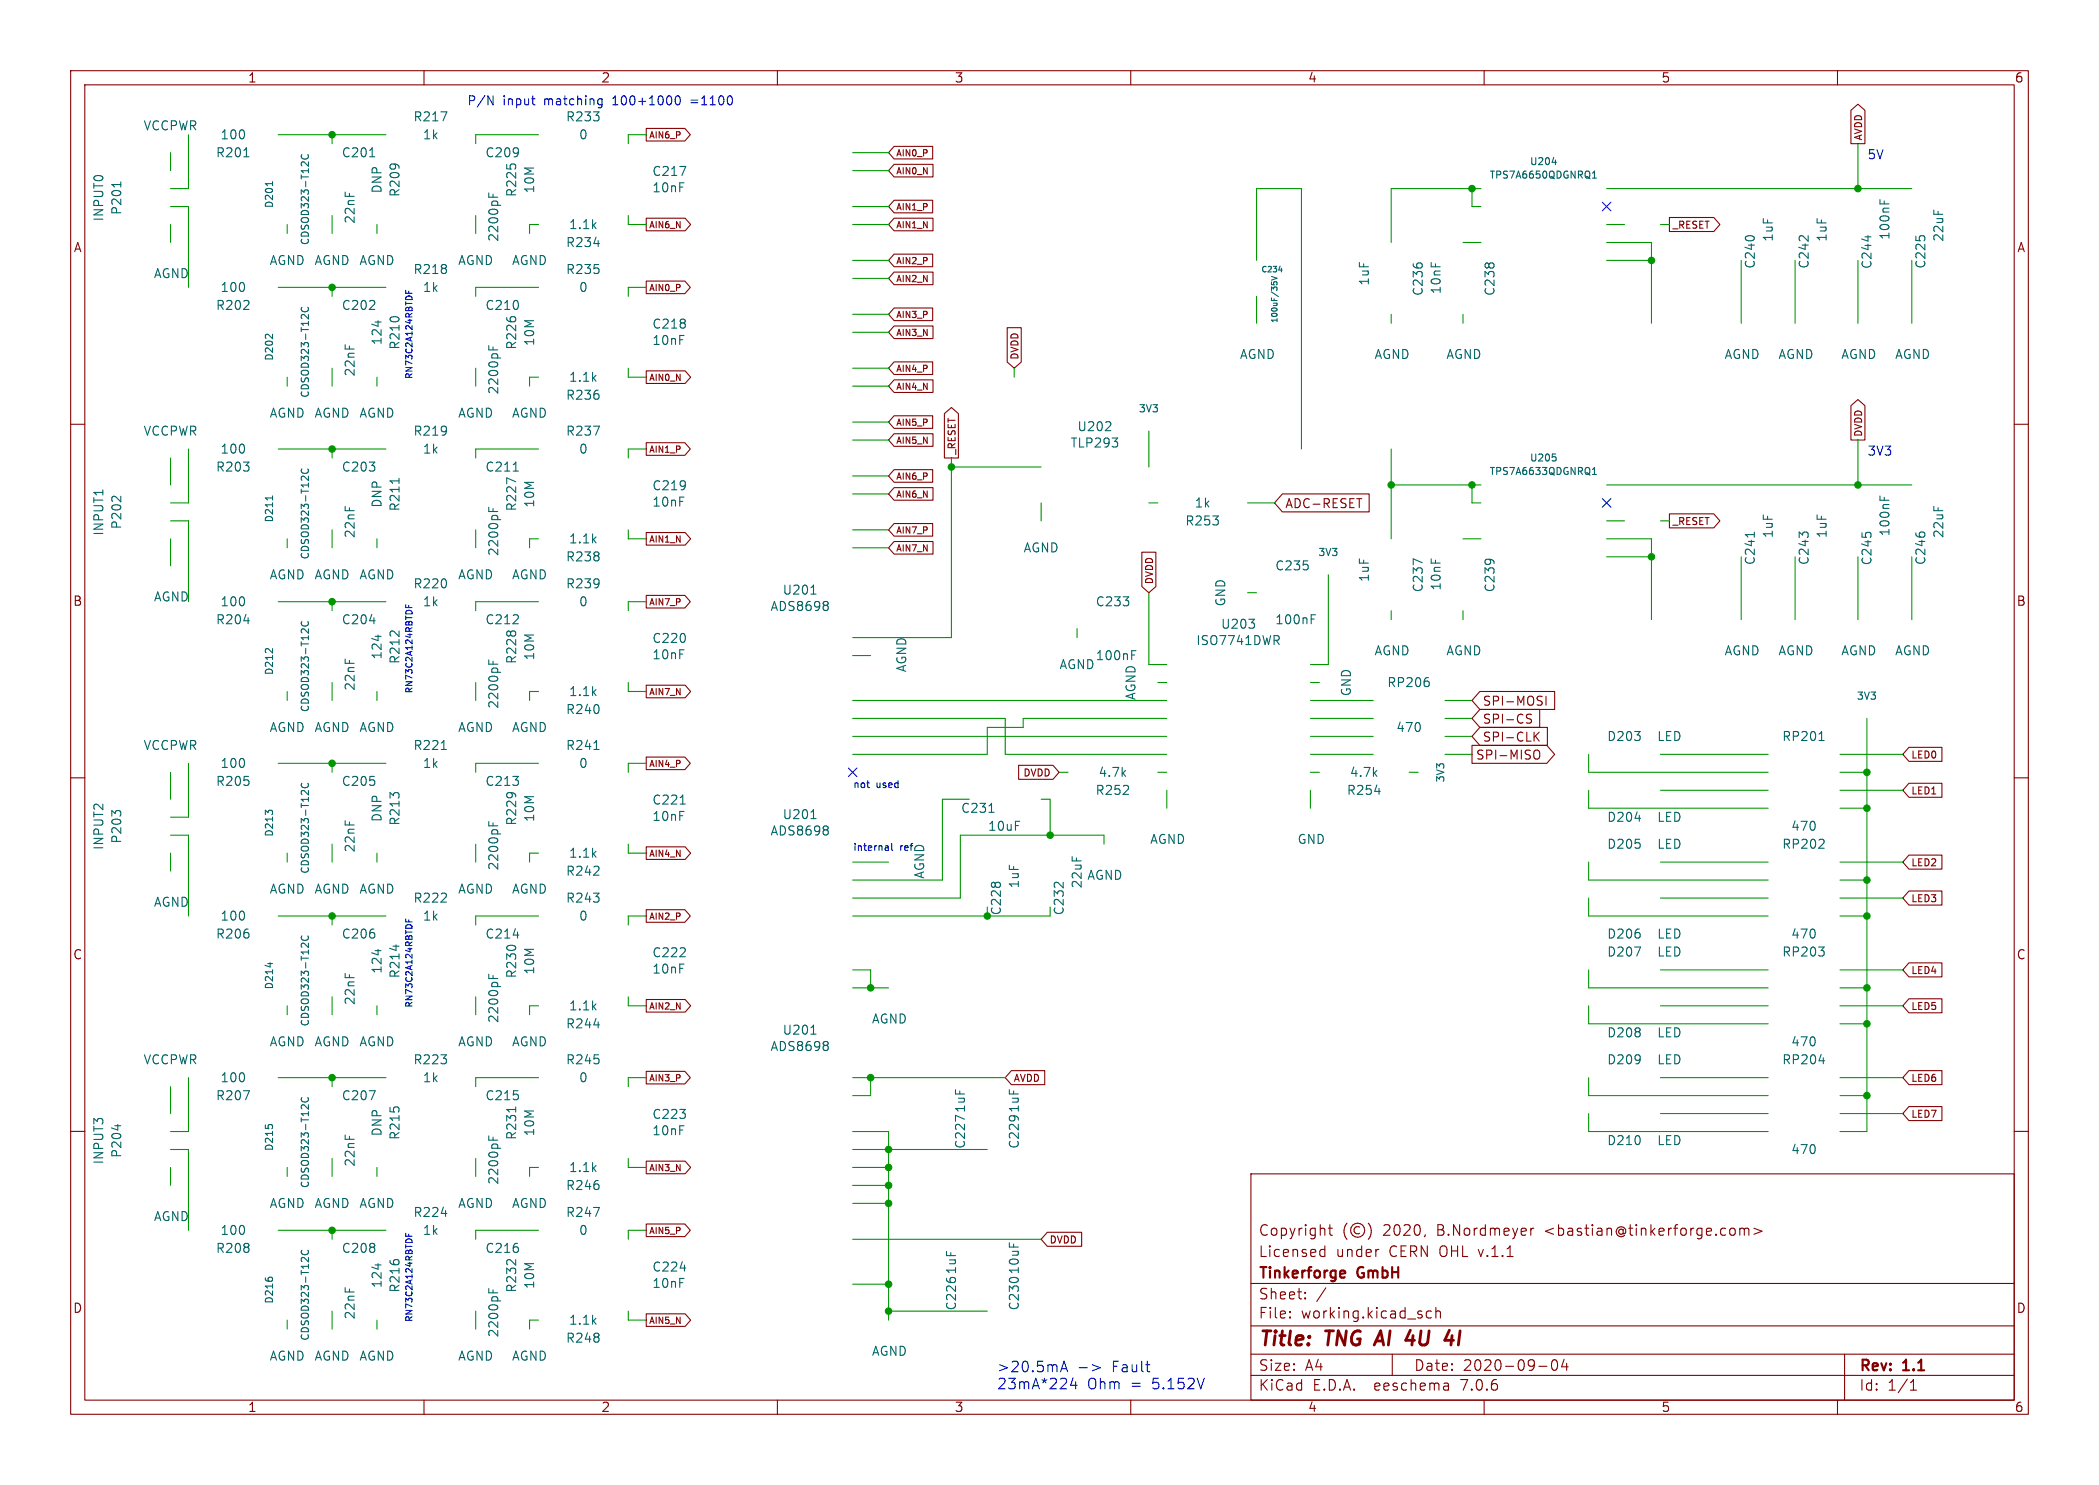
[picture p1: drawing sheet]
<svg xmlns="http://www.w3.org/2000/svg" width="297mm" height="210mm" viewBox="0 0 297 210" stroke-linecap="round" stroke-linejoin="round" font-family="sans-serif">
<defs><g id="words">
<g font-size="2.8" fill="#840000">
<text x="178" y="190.9">Title:</text>
<text x="187.7" y="190.9">TNG</text>
<text x="195.6" y="190.9">AI</text>
<text x="200.6" y="190.9">4U</text>
</g>
<g font-size="2.1" fill="#840000">
<text x="178" y="178">Licensed</text>
<text x="178" y="175">Copyright</text>
<text x="189" y="178">under</text>
<text x="195.7" y="175">2020,</text>
<text x="196.6" y="178">CERN OHL v.1.1</text>
<text x="203.5" y="175">B.Nordmeyer</text>
<text x="218.8" y="175">&lt;bastian@tinkerforge.com&gt;</text>
<text x="178" y="184">Sheet:</text>
<text x="178" y="181.2">Tinkerforge</text>
<text x="192.2" y="181.2">GmbH</text>
<text x="178" y="186.7">File:</text>
<text x="184.1" y="186.7">working.kicad_sch</text>
<text x="178" y="196.9">KiCad</text>
<text x="178" y="194.1">Size:</text>
<text x="184.7" y="194.1">A4</text>
<text x="185.7" y="196.9">E.D.A.</text>
<text x="194.6" y="196.9">eeschema</text>
<text x="200" y="194.1">Date:</text>
<text x="207" y="196.9">7.0.6</text>
<text x="207" y="194.1">2020-09-04</text>
<text x="263" y="194.3">Rev:</text>
<text x="263" y="196.9">Id:</text>
<text x="267.1" y="196.9">1/1</text>
<text x="269.4" y="194.3">1.1</text>
</g>
<g font-size="2.1" fill="#0000c2">
<text x="141" y="194.2">&gt;20.5mA</text>
<text x="141" y="196.6">23mA*224</text>
<text x="153.8" y="196.6">Ohm</text>
<text x="157.4" y="194.2">Fault</text>
<text x="160.1" y="196.6">=</text>
<text x="163.2" y="196.6">5.152V</text>
</g>
<g font-size="1.8" fill="#840000">
<text x="35" y="11.9">1</text>
<text x="85" y="11.9">2</text>
<text x="135" y="11.9">3</text>
<text x="185" y="11.9">4</text>
<text x="235" y="11.9">5</text>
<text x="285" y="11.9">6</text>
<text x="10.3" y="35.9">A</text>
<text x="285.3" y="35.9">A</text>
<text x="181.8" y="72.1">ADC-RESET</text>
<text x="10.3" y="85.9">B</text>
<text x="285.3" y="85.9">B</text>
<text x="209.7" y="100">SPI-MOSI</text>
<text x="208.8" y="107.6">SPI-MISO</text>
<text x="209.7" y="105.1">SPI-CLK</text>
<text x="209.7" y="102.6">SPI-CS</text>
<text x="10.3" y="135.9">C</text>
<text x="285.3" y="135.9">C</text>
<text x="10.3" y="185.9">D</text>
<text x="285.3" y="185.9">D</text>
<text x="35" y="199.9">1</text>
<text x="85" y="199.9">2</text>
<text x="135" y="199.9">3</text>
<text x="185" y="199.9">4</text>
<text x="235" y="199.9">5</text>
<text x="285" y="199.9">6</text>
</g>
<g font-size="1.8" fill="#006464">
<text x="58.4" y="17.4">R217</text>
<text x="80" y="17.4">R233</text>
<text x="20.2" y="18.6">VCCPWR</text>
<text x="30.5" y="22.5">R201</text>
<text x="31.1" y="19.9">100</text>
<text x="48.3" y="22.5">C201</text>
<text x="59.7" y="19.9">1k</text>
<text x="68.6" y="22.5">C209</text>
<text x="81.8" y="19.9">0</text>
<text x="54.2" y="27.4" transform="rotate(-90 54.2 27.4)">DNP</text>
<text x="56.7" y="28" transform="rotate(-90 56.7 28)">R209</text>
<text x="73.3" y="28" transform="rotate(-90 73.3 28)">R225</text>
<text x="75.8" y="27.4" transform="rotate(-90 75.8 27.4)">10M</text>
<text x="92.2" y="25.1">C217</text>
<text x="92.2" y="27.4">10nF</text>
<text x="14.8" y="31.4" transform="rotate(-90 14.8 31.4)">INPUT0</text>
<text x="17.4" y="30.5" transform="rotate(-90 17.4 30.5)">P201</text>
<text x="50.4" y="31.7" transform="rotate(-90 50.4 31.7)">22nF</text>
<text x="70.7" y="34.3" transform="rotate(-90 70.7 34.3)">2200pF</text>
<text x="80" y="35.2">R234</text>
<text x="80.4" y="32.6">1.1k</text>
<text x="251.1" y="34.3" transform="rotate(-90 251.1 34.3)">1uF</text>
<text x="258.7" y="34.3" transform="rotate(-90 258.7 34.3)">1uF</text>
<text x="267.6" y="34" transform="rotate(-90 267.6 34)">100nF</text>
<text x="275.2" y="34.3" transform="rotate(-90 275.2 34.3)">22uF</text>
<text x="21.7" y="39.5">AGND</text>
<text x="31.1" y="41.5">100</text>
<text x="38.1" y="37.7">AGND</text>
<text x="44.4" y="37.7">AGND</text>
<text x="50.8" y="37.7">AGND</text>
<text x="58.4" y="39">R218</text>
<text x="59.7" y="41.5">1k</text>
<text x="64.7" y="37.7">AGND</text>
<text x="72.3" y="37.7">AGND</text>
<text x="80" y="39">R235</text>
<text x="81.8" y="41.5">0</text>
<text x="193.9" y="40.5" transform="rotate(-90 193.9 40.5)">1uF</text>
<text x="201.5" y="41.9" transform="rotate(-90 201.5 41.9)">C236</text>
<text x="204.1" y="41.7" transform="rotate(-90 204.1 41.7)">10nF</text>
<text x="211.7" y="41.9" transform="rotate(-90 211.7 41.9)">C238</text>
<text x="248.5" y="38.1" transform="rotate(-90 248.5 38.1)">C240</text>
<text x="256.1" y="38.1" transform="rotate(-90 256.1 38.1)">C242</text>
<text x="265" y="38.1" transform="rotate(-90 265 38.1)">C244</text>
<text x="272.6" y="38.1" transform="rotate(-90 272.6 38.1)">C225</text>
<text x="30.5" y="44">R202</text>
<text x="48.3" y="44">C202</text>
<text x="68.6" y="44">C210</text>
<text x="92.2" y="46.7">C218</text>
<text x="50.4" y="53.3" transform="rotate(-90 50.4 53.3)">22nF</text>
<text x="54.2" y="48.9" transform="rotate(-90 54.2 48.9)">124</text>
<text x="56.7" y="49.5" transform="rotate(-90 56.7 49.5)">R210</text>
<text x="73.3" y="49.5" transform="rotate(-90 73.3 49.5)">R226</text>
<text x="75.8" y="49" transform="rotate(-90 75.8 49)">10M</text>
<text x="92.2" y="49">10nF</text>
<text x="175.3" y="51">AGND</text>
<text x="194.4" y="51">AGND</text>
<text x="204.6" y="51">AGND</text>
<text x="243.9" y="51">AGND</text>
<text x="251.5" y="51">AGND</text>
<text x="260.4" y="51">AGND</text>
<text x="268.1" y="51">AGND</text>
<text x="38.1" y="59.3">AGND</text>
<text x="44.4" y="59.3">AGND</text>
<text x="50.8" y="59.3">AGND</text>
<text x="64.7" y="59.3">AGND</text>
<text x="70.7" y="55.9" transform="rotate(-90 70.7 55.9)">2200pF</text>
<text x="72.3" y="59.3">AGND</text>
<text x="80" y="56.7">R236</text>
<text x="80.4" y="54.2">1.1k</text>
<text x="20.2" y="61.8">VCCPWR</text>
<text x="31.1" y="64.4">100</text>
<text x="58.4" y="61.8">R219</text>
<text x="59.7" y="64.4">1k</text>
<text x="80" y="61.8">R237</text>
<text x="81.8" y="64.4">0</text>
<text x="151.4" y="63.5">TLP293</text>
<text x="152.4" y="61.2">U202</text>
<text x="30.5" y="66.9">R203</text>
<text x="48.3" y="66.9">C203</text>
<text x="54.2" y="71.9" transform="rotate(-90 54.2 71.9)">DNP</text>
<text x="68.6" y="66.9">C211</text>
<text x="75.8" y="71.9" transform="rotate(-90 75.8 71.9)">10M</text>
<text x="92.2" y="69.5">C219</text>
<text x="92.2" y="71.9">10nF</text>
<text x="169" y="72">1k</text>
<text x="14.8" y="75.8" transform="rotate(-90 14.8 75.8)">INPUT1</text>
<text x="17.4" y="74.9" transform="rotate(-90 17.4 74.9)">P202</text>
<text x="50.4" y="76.2" transform="rotate(-90 50.4 76.2)">22nF</text>
<text x="56.7" y="72.4" transform="rotate(-90 56.7 72.4)">R211</text>
<text x="73.3" y="72.4" transform="rotate(-90 73.3 72.4)">R227</text>
<text x="80.4" y="77.1">1.1k</text>
<text x="167.6" y="74.5">R253</text>
<text x="251.1" y="76.2" transform="rotate(-90 251.1 76.2)">1uF</text>
<text x="258.7" y="76.2" transform="rotate(-90 258.7 76.2)">1uF</text>
<text x="267.6" y="75.9" transform="rotate(-90 267.6 75.9)">100nF</text>
<text x="275.2" y="76.2" transform="rotate(-90 275.2 76.2)">22uF</text>
<text x="38.1" y="82.1">AGND</text>
<text x="44.4" y="82.1">AGND</text>
<text x="50.8" y="82.1">AGND</text>
<text x="58.4" y="83.4">R220</text>
<text x="64.7" y="82.1">AGND</text>
<text x="70.7" y="78.7" transform="rotate(-90 70.7 78.7)">2200pF</text>
<text x="72.3" y="82.1">AGND</text>
<text x="80" y="79.6">R238</text>
<text x="80" y="83.4">R239</text>
<text x="144.7" y="78.3">AGND</text>
<text x="180.3" y="80.9">C235</text>
<text x="193.9" y="82.4" transform="rotate(-90 193.9 82.4)">1uF</text>
<text x="201.5" y="83.9" transform="rotate(-90 201.5 83.9)">C237</text>
<text x="204.1" y="83.6" transform="rotate(-90 204.1 83.6)">10nF</text>
<text x="211.7" y="83.9" transform="rotate(-90 211.7 83.9)">C239</text>
<text x="248.5" y="80" transform="rotate(-90 248.5 80)">C241</text>
<text x="256.1" y="80" transform="rotate(-90 256.1 80)">C243</text>
<text x="265" y="80" transform="rotate(-90 265 80)">C245</text>
<text x="272.6" y="80" transform="rotate(-90 272.6 80)">C246</text>
<text x="21.7" y="85.3">AGND</text>
<text x="30.5" y="88.5">R204</text>
<text x="31.1" y="86">100</text>
<text x="48.3" y="88.5">C204</text>
<text x="59.7" y="86">1k</text>
<text x="68.6" y="88.5">C212</text>
<text x="81.8" y="86">0</text>
<text x="108.9" y="86.6">ADS8698</text>
<text x="110.7" y="84.3">U201</text>
<text x="154.9" y="86">C233</text>
<text x="172.7" y="89.1">U203</text>
<text x="173.6" y="85.9" transform="rotate(-90 173.6 85.9)">GND</text>
<text x="180.3" y="88.5">100nF</text>
<text x="54.2" y="93.4" transform="rotate(-90 54.2 93.4)">124</text>
<text x="56.7" y="94" transform="rotate(-90 56.7 94)">R212</text>
<text x="73.3" y="94" transform="rotate(-90 73.3 94)">R228</text>
<text x="75.8" y="93.5" transform="rotate(-90 75.8 93.5)">10M</text>
<text x="92.2" y="91.1">C220</text>
<text x="92.2" y="93.4">10nF</text>
<text x="128.4" y="95.2" transform="rotate(-90 128.4 95.2)">AGND</text>
<text x="149.8" y="94.8">AGND</text>
<text x="154.9" y="93.6">100nF</text>
<text x="169.2" y="91.4">ISO7741DWR</text>
<text x="194.4" y="92.9">AGND</text>
<text x="204.6" y="92.9">AGND</text>
<text x="243.9" y="92.9">AGND</text>
<text x="251.5" y="92.9">AGND</text>
<text x="260.4" y="92.9">AGND</text>
<text x="268.1" y="92.9">AGND</text>
<text x="50.4" y="97.8" transform="rotate(-90 50.4 97.8)">22nF</text>
<text x="70.7" y="100.3" transform="rotate(-90 70.7 100.3)">2200pF</text>
<text x="80" y="101.2">R240</text>
<text x="80.4" y="98.7">1.1k</text>
<text x="160.9" y="99.1" transform="rotate(-90 160.9 99.1)">AGND</text>
<text x="191.4" y="98.6" transform="rotate(-90 191.4 98.6)">GND</text>
<text x="196.2" y="97.4">RP206</text>
<text x="20.2" y="106.3">VCCPWR</text>
<text x="38.1" y="103.7">AGND</text>
<text x="44.4" y="103.7">AGND</text>
<text x="50.8" y="103.7">AGND</text>
<text x="58.4" y="106.3">R221</text>
<text x="64.7" y="103.7">AGND</text>
<text x="72.3" y="103.7">AGND</text>
<text x="80" y="106.3">R241</text>
<text x="197.5" y="103.7">470</text>
<text x="227.3" y="105">D203</text>
<text x="234.4" y="105">LED</text>
<text x="252.1" y="105">RP201</text>
<text x="30.5" y="111.4">R205</text>
<text x="31.1" y="108.8">100</text>
<text x="48.3" y="111.4">C205</text>
<text x="59.7" y="108.8">1k</text>
<text x="68.6" y="111.4">C213</text>
<text x="81.8" y="108.8">0</text>
<text x="92.2" y="114">C221</text>
<text x="154.9" y="112.6">R252</text>
<text x="155.4" y="110.1">4.7k</text>
<text x="190.5" y="112.6">R254</text>
<text x="190.9" y="110.1">4.7k</text>
<text x="17.4" y="119.4" transform="rotate(-90 17.4 119.4)">P203</text>
<text x="54.2" y="116.3" transform="rotate(-90 54.2 116.3)">DNP</text>
<text x="56.7" y="116.9" transform="rotate(-90 56.7 116.9)">R213</text>
<text x="73.3" y="116.9" transform="rotate(-90 73.3 116.9)">R229</text>
<text x="75.8" y="116.3" transform="rotate(-90 75.8 116.3)">10M</text>
<text x="92.2" y="116.3">10nF</text>
<text x="108.9" y="118.4">ADS8698</text>
<text x="110.7" y="116.1">U201</text>
<text x="135.9" y="115.2">C231</text>
<text x="139.7" y="117.7">10uF</text>
<text x="162.6" y="119.6">AGND</text>
<text x="183.5" y="119.6">GND</text>
<text x="227.3" y="116.4">D204</text>
<text x="234.4" y="116.4">LED</text>
<text x="253.4" y="117.7">470</text>
<text x="14.8" y="120.3" transform="rotate(-90 14.8 120.3)">INPUT2</text>
<text x="50.4" y="120.6" transform="rotate(-90 50.4 120.6)">22nF</text>
<text x="70.7" y="123.2" transform="rotate(-90 70.7 123.2)">2200pF</text>
<text x="80" y="124.1">R242</text>
<text x="80.4" y="121.5">1.1k</text>
<text x="131" y="124.4" transform="rotate(-90 131 124.4)">AGND</text>
<text x="144.4" y="125.7" transform="rotate(-90 144.4 125.7)">1uF</text>
<text x="153.3" y="125.7" transform="rotate(-90 153.3 125.7)">22uF</text>
<text x="153.8" y="124.6">AGND</text>
<text x="227.3" y="120.2">D205</text>
<text x="234.4" y="120.2">LED</text>
<text x="252.1" y="120.2">RP202</text>
<text x="21.7" y="128.4">AGND</text>
<text x="31.1" y="130.4">100</text>
<text x="38.1" y="126.6">AGND</text>
<text x="44.4" y="126.6">AGND</text>
<text x="50.8" y="126.6">AGND</text>
<text x="58.4" y="127.9">R222</text>
<text x="59.7" y="130.4">1k</text>
<text x="64.7" y="126.6">AGND</text>
<text x="72.3" y="126.6">AGND</text>
<text x="80" y="127.9">R243</text>
<text x="81.8" y="130.4">0</text>
<text x="141.8" y="129.5" transform="rotate(-90 141.8 129.5)">C228</text>
<text x="150.7" y="129.5" transform="rotate(-90 150.7 129.5)">C232</text>
<text x="30.5" y="132.9">R206</text>
<text x="48.3" y="132.9">C206</text>
<text x="54.2" y="137.8" transform="rotate(-90 54.2 137.8)">124</text>
<text x="68.6" y="132.9">C214</text>
<text x="75.8" y="137.9" transform="rotate(-90 75.8 137.9)">10M</text>
<text x="92.2" y="135.6">C222</text>
<text x="92.2" y="137.9">10nF</text>
<text x="227.3" y="132.9">D206</text>
<text x="227.3" y="135.5">D207</text>
<text x="234.4" y="132.9">LED</text>
<text x="234.4" y="135.5">LED</text>
<text x="252.1" y="135.5">RP203</text>
<text x="253.4" y="132.9">470</text>
<text x="50.4" y="142.2" transform="rotate(-90 50.4 142.2)">22nF</text>
<text x="56.7" y="138.4" transform="rotate(-90 56.7 138.4)">R214</text>
<text x="73.3" y="138.4" transform="rotate(-90 73.3 138.4)">R230</text>
<text x="80.4" y="143.1">1.1k</text>
<text x="38.1" y="148.2">AGND</text>
<text x="44.4" y="148.2">AGND</text>
<text x="50.8" y="148.2">AGND</text>
<text x="64.7" y="148.2">AGND</text>
<text x="70.7" y="144.8" transform="rotate(-90 70.7 144.8)">2200pF</text>
<text x="72.3" y="148.2">AGND</text>
<text x="80" y="145.6">R244</text>
<text x="108.9" y="148.8">ADS8698</text>
<text x="110.7" y="146.5">U201</text>
<text x="123.3" y="145">AGND</text>
<text x="227.3" y="146.9">D208</text>
<text x="234.4" y="146.9">LED</text>
<text x="253.4" y="148.2">470</text>
<text x="20.2" y="150.7">VCCPWR</text>
<text x="30.5" y="155.8">R207</text>
<text x="31.1" y="153.3">100</text>
<text x="48.3" y="155.8">C207</text>
<text x="58.4" y="150.7">R223</text>
<text x="59.7" y="153.3">1k</text>
<text x="68.6" y="155.8">C215</text>
<text x="80" y="150.7">R245</text>
<text x="81.8" y="153.3">0</text>
<text x="227.3" y="150.7">D209</text>
<text x="234.4" y="150.7">LED</text>
<text x="252.1" y="150.7">RP204</text>
<text x="54.2" y="160.8" transform="rotate(-90 54.2 160.8)">DNP</text>
<text x="56.7" y="161.3" transform="rotate(-90 56.7 161.3)">R215</text>
<text x="73.3" y="161.3" transform="rotate(-90 73.3 161.3)">R231</text>
<text x="75.8" y="160.8" transform="rotate(-90 75.8 160.8)">10M</text>
<text x="92.2" y="158.4">C223</text>
<text x="92.2" y="160.8">10nF</text>
<text x="136.8" y="157.5" transform="rotate(-90 136.8 157.5)">1uF</text>
<text x="144.4" y="157.5" transform="rotate(-90 144.4 157.5)">1uF</text>
<text x="14.8" y="164.7" transform="rotate(-90 14.8 164.7)">INPUT3</text>
<text x="17.4" y="163.8" transform="rotate(-90 17.4 163.8)">P204</text>
<text x="50.4" y="165.1" transform="rotate(-90 50.4 165.1)">22nF</text>
<text x="70.7" y="167.6" transform="rotate(-90 70.7 167.6)">2200pF</text>
<text x="80.4" y="166">1.1k</text>
<text x="136.8" y="162.6" transform="rotate(-90 136.8 162.6)">C227</text>
<text x="144.4" y="162.6" transform="rotate(-90 144.4 162.6)">C229</text>
<text x="227.3" y="162.2">D210</text>
<text x="234.4" y="162.2">LED</text>
<text x="253.4" y="163.4">470</text>
<text x="21.7" y="172.9">AGND</text>
<text x="38.1" y="171">AGND</text>
<text x="44.4" y="171">AGND</text>
<text x="50.8" y="171">AGND</text>
<text x="58.4" y="172.3">R224</text>
<text x="64.7" y="171">AGND</text>
<text x="72.3" y="171">AGND</text>
<text x="80" y="172.3">R247</text>
<text x="80" y="168.5">R246</text>
<text x="30.5" y="177.4">R208</text>
<text x="31.1" y="174.9">100</text>
<text x="48.3" y="177.4">C208</text>
<text x="59.7" y="174.9">1k</text>
<text x="68.6" y="177.4">C216</text>
<text x="81.8" y="174.9">0</text>
<text x="54.2" y="182.3" transform="rotate(-90 54.2 182.3)">124</text>
<text x="56.7" y="182.9" transform="rotate(-90 56.7 182.9)">R216</text>
<text x="73.3" y="182.9" transform="rotate(-90 73.3 182.9)">R232</text>
<text x="75.8" y="182.4" transform="rotate(-90 75.8 182.4)">10M</text>
<text x="92.2" y="180">C224</text>
<text x="92.2" y="182.3">10nF</text>
<text x="135.5" y="185.4" transform="rotate(-90 135.5 185.4)">C226</text>
<text x="135.5" y="180.3" transform="rotate(-90 135.5 180.3)">1uF</text>
<text x="144.4" y="185.4" transform="rotate(-90 144.4 185.4)">C230</text>
<text x="144.4" y="180.3" transform="rotate(-90 144.4 180.3)">10uF</text>
<text x="50.4" y="186.7" transform="rotate(-90 50.4 186.7)">22nF</text>
<text x="70.7" y="189.2" transform="rotate(-90 70.7 189.2)">2200pF</text>
<text x="80" y="190.1">R248</text>
<text x="80.4" y="187.6">1.1k</text>
<text x="123.3" y="191.9">AGND</text>
<text x="38.1" y="192.6">AGND</text>
<text x="44.4" y="192.6">AGND</text>
<text x="50.8" y="192.6">AGND</text>
<text x="64.7" y="192.6">AGND</text>
<text x="72.3" y="192.6">AGND</text>
</g>
<g font-size="1.8" fill="#0000c2">
<text x="66" y="15">P/N</text>
<text x="71.1" y="15">input</text>
<text x="77.1" y="15">matching</text>
<text x="87" y="15">100+1000</text>
<text x="98.2" y="15">=1100</text>
<text x="264.2" y="22.6">5V</text>
<text x="264.2" y="64.5">3V3</text>
</g>
<g font-size="1.4" fill="#006464">
<text x="216.4" y="23.6">U204</text>
<text x="38.8" y="29.5" transform="rotate(-90 38.8 29.5)">D201</text>
<text x="210.7" y="25.5">TPS7A6650QDGNRQ1</text>
<text x="43.9" y="34.8" transform="rotate(-90 43.9 34.8)">CDSOD323-T12C</text>
<text x="38.8" y="51.1" transform="rotate(-90 38.8 51.1)">D202</text>
<text x="43.9" y="56.4" transform="rotate(-90 43.9 56.4)">CDSOD323-T12C</text>
<text x="161" y="58.5">3V3</text>
<text x="216.4" y="65.5">U205</text>
<text x="210.7" y="67.4">TPS7A6633QDGNRQ1</text>
<text x="38.8" y="74" transform="rotate(-90 38.8 74)">D211</text>
<text x="43.9" y="79.2" transform="rotate(-90 43.9 79.2)">CDSOD323-T12C</text>
<text x="186.4" y="78.8">3V3</text>
<text x="38.8" y="95.6" transform="rotate(-90 38.8 95.6)">D212</text>
<text x="43.9" y="100.8" transform="rotate(-90 43.9 100.8)">CDSOD323-T12C</text>
<text x="262.6" y="99.2">3V3</text>
<text x="204.6" y="110.8" transform="rotate(-90 204.6 110.8)">3V3</text>
<text x="38.8" y="118.4" transform="rotate(-90 38.8 118.4)">D213</text>
<text x="43.9" y="123.7" transform="rotate(-90 43.9 123.7)">CDSOD323-T12C</text>
<text x="127.4" y="120.4">ref</text>
<text x="38.8" y="140" transform="rotate(-90 38.8 140)">D214</text>
<text x="43.9" y="145.3" transform="rotate(-90 43.9 145.3)">CDSOD323-T12C</text>
<text x="38.8" y="162.9" transform="rotate(-90 38.8 162.9)">D215</text>
<text x="43.9" y="168.1" transform="rotate(-90 43.9 168.1)">CDSOD323-T12C</text>
<text x="38.8" y="184.5" transform="rotate(-90 38.8 184.5)">D216</text>
<text x="43.9" y="189.7" transform="rotate(-90 43.9 189.7)">CDSOD323-T12C</text>
</g>
<g font-size="1.4" fill="#840000">
<text x="263.7" y="19.9" transform="rotate(-90 263.7 19.9)">AVDD</text>
<text x="236.6" y="32.5">_RESET</text>
<text x="144.3" y="51" transform="rotate(-90 144.3 51)">DVDD</text>
<text x="135.4" y="64.4" transform="rotate(-90 135.4 64.4)">_RESET</text>
<text x="263.7" y="61.9" transform="rotate(-90 263.7 61.9)">DVDD</text>
<text x="236.6" y="74.5">_RESET</text>
<text x="163.4" y="82.7" transform="rotate(-90 163.4 82.7)">DVDD</text>
<text x="270.4" y="107.5">LED0</text>
<text x="144.7" y="110">DVDD</text>
<text x="270.4" y="112.6">LED1</text>
<text x="270.4" y="122.7">LED2</text>
<text x="270.4" y="127.8">LED3</text>
<text x="270.4" y="138">LED4</text>
<text x="270.4" y="143">LED5</text>
<text x="143.4" y="153.2">AVDD</text>
<text x="270.4" y="153.2">LED6</text>
<text x="270.4" y="158.3">LED7</text>
<text x="148.4" y="176.1">DVDD</text>
</g>
<g font-size="1.4" fill="#0000c2">
<text x="120.6" y="111.5">not</text>
<text x="124" y="111.5">used</text>
<text x="120.6" y="120.4">internal</text>
</g>
<g font-size="1.2" fill="#840000">
<text x="91.8" y="19.8">AIN6_P</text>
<text x="126.7" y="22.3">AIN0_P</text>
<text x="126.7" y="29.9">AIN1_P</text>
<text x="126.7" y="24.9">AIN0_N</text>
<text x="91.8" y="32.5">AIN6_N</text>
<text x="126.7" y="32.5">AIN1_N</text>
<text x="91.8" y="41.4">AIN0_P</text>
<text x="126.7" y="37.6">AIN2_P</text>
<text x="126.7" y="40.1">AIN2_N</text>
<text x="126.7" y="45.2">AIN3_P</text>
<text x="126.7" y="47.7">AIN3_N</text>
<text x="126.7" y="52.8">AIN4_P</text>
<text x="91.8" y="54.1">AIN0_N</text>
<text x="126.7" y="55.3">AIN4_N</text>
<text x="91.8" y="64.2">AIN1_P</text>
<text x="126.7" y="63">AIN5_N</text>
<text x="126.7" y="60.4">AIN5_P</text>
<text x="126.7" y="70.6">AIN6_N</text>
<text x="126.7" y="68">AIN6_P</text>
<text x="91.8" y="76.9">AIN1_N</text>
<text x="126.7" y="75.7">AIN7_P</text>
<text x="126.7" y="78.2">AIN7_N</text>
<text x="91.8" y="85.8">AIN7_P</text>
<text x="91.8" y="98.5">AIN7_N</text>
<text x="91.8" y="108.7">AIN4_P</text>
<text x="91.8" y="121.4">AIN4_N</text>
<text x="91.8" y="130.3">AIN2_P</text>
<text x="91.8" y="143">AIN2_N</text>
<text x="91.8" y="153.1">AIN3_P</text>
<text x="91.8" y="165.8">AIN3_N</text>
<text x="91.8" y="174.7">AIN5_P</text>
<text x="91.8" y="187.4">AIN5_N</text>
</g>
<g font-size="1.2" fill="#0000c2">
<text x="58.4" y="53.4" transform="rotate(-90 58.4 53.4)">RN73C2A124RBTDF</text>
<text x="58.4" y="97.9" transform="rotate(-90 58.4 97.9)">RN73C2A124RBTDF</text>
<text x="58.4" y="142.3" transform="rotate(-90 58.4 142.3)">RN73C2A124RBTDF</text>
<text x="58.4" y="186.8" transform="rotate(-90 58.4 186.8)">RN73C2A124RBTDF</text>
</g>
<g font-size="1.1" fill="#006464">
<text x="178.4" y="38.7">C234</text>
<text x="181" y="45.8" transform="rotate(-90 181 45.8)">100uF/35V</text>
</g>
</g></defs>
<g fill="none" stroke="#840000" stroke-width=".15">
<path d="M10 10h277v190h-277zM12 12h273v186h-273zM60 10v2M91.4 18.2h5.5l.8 .9-.8 .8h-5.5zM110 10v2M160 10v2M210 10v2M260 10v2M261.9 15.6l1-.9 1 .9v4.7h-2zM91.4 30.9h5.5l.8 .9-.8 .8h-5.5zM91.4 39.8h5.5l.8 .8-.8 .9h-5.5zM126.5 35.9h5.5v1.8h-5.5l-.8-.9z"/>
<path d="M126.5 28.3h5.5v1.8h-5.5l-.8-.9zM126.5 30.9h5.5v1.7h-5.5l-.8-.8zM126.5 23.2h5.5v1.8h-5.5l-.8-.9zM126.5 38.5h5.5v1.8h-5.5l-.8-.9zM126.5 20.7h5.5v1.8h-5.5l-.8-.9zM236.2 30.8h6.3l.9 1-.9 .9h-6.3zM10 60h2M91.4 52.5h5.5l.8 .8-.8 .9h-5.5zM126.5 43.6h5.5v1.7h-5.5l-.8-.8zM126.5 51.2h5.5v1.8h-5.5l-.8-.9zM126.5 53.7h5.5v1.8h-5.5l-.8-.9zM126.5 46.1h5.5v1.8h-5.5l-.8-.9z"/>
<path d="M126.5 58.8h5.5v1.8h-5.5l-.8-.9zM133.6 58.5l1-.9 1 .9v6.3h-2zM142.5 46.3h2v4.9l-1 .9-1-.9zM261.9 57.4l1-.9 1 .9v4.8h-2zM285 60h2M91.4 62.6h5.5l.8 .9-.8 .9h-5.5zM91.4 75.3h5.5l.8 .9-.8 .9h-5.5zM126.5 61.3h5.5v1.8h-5.5l-.8-.9zM126.5 69h5.5v1.7h-5.5l-.8-.8zM126.5 66.4h5.5v1.8h-5.5l-.8-.9zM126.5 76.6h5.5v1.8h-5.5l-.8-.9zM126.5 74h5.5v1.8h-5.5l-.8-.9z"/>
<path d="M161.6 78.1h2v4.9l-1 .8-1-.8zM181.5 69.8h12.2v2.6h-12.2l-1.2-1.3zM192 70.5h.7M236.2 72.7h6.3l.9 1-.9 1h-6.3zM91.4 96.9h5.5l.8 .9-.8 .9h-5.5zM91.4 84.2h5.5l.8 .9-.8 .9h-5.5zM209.4 97.8h10.6v2.5h-10.6l-1.1-1.2zM218 98.5h.2M218.1 99.2l.1 .2-.1 .3M218.8 98.5v1.2M10 110h2M91.4 119.8h5.5l.8 .9-.8 .8h-5.5z"/>
<path d="M91.4 107.1h5.5l.8 .9-.8 .8h-5.5zM144.1 108.2h4.9l.9 1-.9 1h-4.9zM208.3 105.4h10.6l1.1 1.3-1.1 1.3h-10.6zM209.4 102.9h9.6v2.5h-9.6l-1.1-1.3zM209.4 100.3h8.5v2.6h-8.5l-1.1-1.3zM216.1 101.5l.5 .2 .1 .3-.2 .3-.5-.1M216.1 101.1h.6M217.2 106.1a.42 .42 0 0 1 .4 0 .42 .42 0 0 1 .3 .4v.4a.42 .42 0 0 1-.3 .4 .42 .42 0 0 1-.4 0M217.2 104.1l.6 .7M217.8 103.5l-.7 .8M270.1 105.7h4.7v2h-4.7l-.9-1zM270.1 110.8h4.7v2h-4.7l-.9-1z"/>
<path d="M285 110h2M91.4 128.7h5.5l.8 .8-.8 .9h-5.5zM270.1 126h4.7v2h-4.7l-.9-1zM270.1 136.2h4.7v2h-4.7l-.9-1zM270.1 120.9h4.7v2h-4.7l-.9-1zM10 160h2M91.4 151.5h5.5l.8 .9-.8 .9h-5.5zM91.4 141.4h5.5l.8 .8-.8 .9h-5.5zM143.1 151.4h4.7v2h-4.7l-.9-1zM270.1 141.2h4.7v2h-4.7l-.9-1zM270.1 156.5h4.7v2h-4.7l-.9-1zM270.1 151.4h4.7v2h-4.7l-.9-1z"/>
<path d="M285 160h2M91.4 164.2h5.5l.8 .9-.8 .9h-5.5zM91.4 173.1h5.5l.8 .9-.8 .9h-5.5zM148.2 174.3h4.8v2h-4.8l-.9-1zM177 166h108v32h-108zM186.9 177.6l.1 .1 .5-.1M186.9 176.8l.1-.1 .5 .1M187.5 176.2v1.5M188 173.7h.5M188.2 173.2v1.3v.1l.3 .1M190.6 173a1.72 1.72 0 0 0 0 2.3M192.4 173.6a.52 .52 0 0 0-.8 .4 .52 .52 0 0 0 .8 .4"/>
<path d="M193.6 173a1.72 1.72 0 0 1 0 2.3M195 176.7h.1M201.7 174.6l-.2 .3M216.6 173.7v1M217 173.7l-.3 .1-.1 .2M245 173.7a.41 .41 0 0 1 .5 .3v.4a.41 .41 0 0 1-.5 .3M246.2 173.8a.37 .37 0 0 1 .6 .1M246.2 173.7v1M246.8 173.9l.2-.2 .4 .1 .1 .9M246.8 173.9v.8M248.2 173.7l1.1 .4-1.1 .5M60 198v2"/>
<path d="M91.4 185.8h5.5l.8 .9-.8 .9h-5.5zM110 198v2M160 198v2M177 194.5h108M177 191.5h108M177 187.5h108M177 181.5h108M182.5 186.3h.1l-.1 .1M182.5 186.3v.1M182.5 185.5v.1M182.5 185.5h.1l-.1 .1M184.7 183.6v.1"/>
<path d="M184.7 183.6h-.1l.1 .1M184.7 182.8v.1M184.7 182.8h-.1l.1 .1M187.6 182.1l-1.3 2M197 191.5v3M202.5 185.5l-.4-.1-.3 .3v.4l.2 .2 .1 .1 .4-.1M203.2 185.5a.37 .37 0 0 1 .6 .1v.8M203.2 184.9v1.5M204.9 195.7l.1 .9M205 196.5l-.2 .1M205 196h-.2M210 198v2"/>
<path d="M217.7 193.2h1.2M219.7 192.4a.36 .36 0 0 1 .3-.1 .36 .36 0 0 1 .3 .3 .77 .77 0 0 1-.4 1.2 .91 .91 0 0 1-.2-1.4zM221.3 192.2l-.3 1.1h.9M221.7 192.8v1M260 198v2M261 191.5v6.5M270.3 196.6h.9M270.3 195.5l.4-.4v1.5"/>
<circle cx="192.1" cy="174" r="1"/>
</g>
<path d="M195.4 188.2l-1 2M198.9 189.5h1.2M199.9 188.9l-.1 1.3M204.4 189.5h1.3M205.5 188.9l-.2 1.3M206.6 188.2l-.3 2" fill="none" stroke="#840000" stroke-width=".4"/>
<path d="M190.1 179.7l.2 .1v.2l-.7 .2M190.3 180.6l-.2 .1" fill="none" stroke="#840000" stroke-width=".3"/>
<g fill="none" stroke="#0000c2" stroke-width=".15">
<path d="M69 13.6l.8 1.2v-1.2M75.2 14h.5M75.5 14.8h.2M84.7 14h.5M84.7 14.8h.5M85.2 14v1l-.1 .2h-.3M95.7 13.7l.1-.1a.69 .69 0 0 1 .3 1.1l-.1 .1a.69 .69 0 0 1-.3-1.1zM57.4 41.1v.4M57.8 41.2v.3M57.4 85.5v.4M57.8 85.6v.3M125.6 119.6l.1 .2v.5"/>
<path d="M125.7 119.8l-.3 .1M126.2 119.3v.8l.1 .2M57.4 130v.4M57.8 130.1v.3M125.7 120.2l-.3 .1M57.4 174.4v.4M57.8 174.5v.3M150.1 194l.5-1.5 .5 1.5M150.2 193.6h.7M151.8 194.8l-.3 1.1h.9M152.2 195.4v1M152.7 193.4h1.1"/>
<path d="M154.6 193l1.1 .4-1.1 .5"/>
</g>
<g fill="none" stroke="#009600" stroke-width=".15">
<path d="M26.7 19.1v7.6h-2.6M39.4 19.1h15.2M47 19.1v1.2M76.2 19.1h-8.9v1.2M91.4 19.1h-2.5v1.2M24.1 29.2h2.6v11.4M24.1 21.6v2.5M24.1 31.8v2.5M40.6 31.8v1.2M47 30.5v2.5M53.3 31.8v1.2M67.3 30.5v2.5"/>
<path d="M76.2 31.8h-1.3v1.2M88.9 30.5v1.3h2.5M120.6 29.2h5.1M120.6 31.8h5.1M120.6 24.1h5.1M120.6 21.6h5.1M120.6 36.8h5.1M120.6 39.4h5.1M177.8 36.8v-10.1h6.3v36.8M207 34.3h2.5M208.3 26.7v2.5h1.2M209.5 26.7h-12.7v7.6"/>
<path d="M227.3 26.7h43.2M227.3 31.8h2.6M227.3 34.3h6.4v11.4M227.3 36.8h6.4M234.9 31.8h1.3M246.4 36.8v8.9M254 36.8v8.9M262.9 20.3v6.4M262.9 36.8v8.9M270.5 36.8v8.9M39.4 40.6h15.2M40.6 53.3v1.3"/>
<path d="M47 40.6v1.3M47 52.1v2.5M53.3 53.3v1.3M67.3 52.1v2.5M76.2 40.6h-8.9v1.3M76.2 53.3h-1.3v1.3M88.9 52.1v1.2h2.5M91.4 40.6h-2.5v1.3M120.6 52.1h5.1M120.6 54.6h5.1M120.6 59.7h5.1M120.6 44.5h5.1"/>
<path d="M120.6 47h5.1M143.5 52.1v1.2M177.8 41.9v3.8M196.8 44.5v1.2M207 44.5v1.2M24.1 73.7h2.6v11.4M24.1 64.8v3.8M24.1 76.2v3.8M26.7 63.5v7.6h-2.6M39.4 63.5h15.2M40.6 76.2v1.3M47 63.5v1.3"/>
<path d="M47 74.9v2.6M53.3 76.2v1.3M67.3 74.9v2.6M76.2 63.5h-8.9v1.3M76.2 76.2h-1.3v1.3M88.9 74.9v1.3h2.5M91.4 63.5h-2.5v1.3M120.6 69.9h5.1M120.6 77.5h5.1M120.6 67.3h5.1M120.6 74.9h5.1M120.6 62.2h5.1"/>
<path d="M134.6 64.8v25.4h-14M134.6 66h12.7M147.3 71.1v2.6M162.6 71.1h1.2M162.6 61v5M176.5 71.1h3.8M196.8 68.6h12.7M196.8 63.5v12.7M207 76.2h2.5M208.3 68.6v2.5h1.2M227.3 76.2h6.4v11.4M227.3 73.7h2.6"/>
<path d="M227.3 78.7h6.4M227.3 68.6h43.2M234.9 73.7h1.3M246.4 78.7v8.9M254 78.7v8.9M262.9 62.2v6.4M262.9 78.7v8.9M270.5 78.7v8.9M39.4 85.1h15.2M40.6 97.8v1.3M47 85.1v1.3M47 96.5v2.6"/>
<path d="M53.3 97.8v1.3M67.3 96.5v2.6M76.2 85.1h-8.9v1.3M76.2 97.8h-1.3v1.3M88.9 96.5v1.3h2.5M91.4 85.1h-2.5v1.3M120.6 99.1h44.5M120.6 92.7h2.6M152.4 88.9v1.3M162.6 83.8v10.2h2.5M163.8 96.5h1.3M176.5 83.8h1.3"/>
<path d="M185.4 96.5h1.3M185.4 99.1h8.9M188 81.3v12.7h-2.6M196.8 86.4v1.2M204.5 99.1h3.8M207 86.4v1.2M24.1 118.1h2.6v11.4M24.1 109.2v3.8M26.7 108v7.6h-2.6M39.4 108h15.2M47 108v1.2M47 119.4v2.5"/>
<path d="M67.3 119.4v2.5M76.2 108h-8.9v1.2M88.9 119.4v1.3h2.5M91.4 108h-2.5v1.2M120.6 101.6h21.6v5.1h22.9M120.6 104.1h44.5M137.2 113h-3.9v11.5h-12.7M147.3 113h1.3v5.1M149.9 109.2h1.2M156.2 119.4v-1.3h-20.3v8.9h-15.3M163.8 109.2h1.3M165.1 101.6h-20.3v1.3h-5.1v3.8h-19.1"/>
<path d="M165.1 111.8v2.5M185.4 109.2h1.3M185.4 106.7h8.9M185.4 101.6h8.9M185.4 104.1h8.9M185.4 111.8v2.5M199.4 109.2h1.3M204.5 106.7h3.8M204.5 101.6h3.8M204.5 104.1h3.8M224.8 111.8v2.5h25.4M224.8 106.7v2.5h25.4"/>
<path d="M234.9 106.7h15.3M234.9 111.8h15.3M260.3 114.3h3.9M260.3 109.2h3.9M260.3 106.7h8.9M260.3 111.8h8.9M264.2 101.6v58.4h-3.9M24.1 120.7v2.5M39.4 129.5h15.2M40.6 120.7v1.2M47 129.5v1.3M53.3 120.7v1.2"/>
<path d="M76.2 129.5h-8.9v1.3M76.2 120.7h-1.3v1.2M91.4 129.5h-2.5v1.3M120.6 139.7h5.1M120.6 137.2h2.6v2.5M120.6 121.9h5.1M139.7 128.3v1.2M148.6 128.3v1.2h-28M224.8 137.2v2.5h25.4M224.8 127v2.5h25.4M224.8 121.9v2.6h25.4M234.9 127h15.3"/>
<path d="M234.9 121.9h15.3M234.9 137.2h15.3M260.3 139.7h3.9M260.3 129.5h3.9M260.3 127h8.9M260.3 124.5h3.9M260.3 121.9h8.9M260.3 137.2h8.9M24.1 153.7v3.8M26.7 152.4v7.6h-2.6M39.4 152.4h15.2M40.6 142.2v1.3"/>
<path d="M47 141v2.5M47 152.4v1.3M53.3 142.2v1.3M67.3 141v2.5M76.2 152.4h-8.9v1.3M76.2 142.2h-1.3v1.3M88.9 141v1.2h2.5M91.4 152.4h-2.5v1.3M120.6 152.4h21.6M123.2 152.4v2.5h-2.6M224.8 142.2v2.6h25.4M224.8 157.5v2.5h25.4"/>
<path d="M224.8 152.4v2.5h25.4M234.9 152.4h15.3M234.9 142.2h15.3M234.9 157.5h15.3M260.3 152.4h8.9M260.3 142.2h8.9M260.3 144.8h3.9M260.3 154.9h3.9M260.3 157.5h8.9M24.1 162.6h2.6v11.4M24.1 165.1v2.5M39.4 174h15.2"/>
<path d="M40.6 165.1v1.3M47 163.8v2.6M47 174v1.3M53.3 165.1v1.3M67.3 163.8v2.6M76.2 165.1h-1.3v1.3M76.2 174h-8.9v1.3M88.9 163.8v1.3h2.5M91.4 174h-2.5v1.3M120.6 160h5.1v26.7M120.6 170.2h5.1M120.6 162.6h19.1"/>
<path d="M120.6 167.6h5.1M120.6 165.1h5.1M120.6 175.3h26.7M40.6 186.7v1.3M47 185.4v2.6M53.3 186.7v1.3M67.3 185.4v2.6M76.2 186.7h-1.3v1.3M88.9 185.4v1.3h2.5M120.6 181.6h5.1M125.7 185.4h14"/>
</g>
<path d="M226.7 28.6l1.2 1.2M227.9 28.6l-1.2 1.2M226.7 70.5l1.2 1.2M227.9 70.5l-1.2 1.2M120 108.6l1.3 1.2M121.3 108.6l-1.3 1.2" fill="none" stroke="#000084" stroke-width=".15"/>
<g fill="none" stroke="#006464" stroke-width=".15">
<path d="M62.4 15.8h.8l-.5 1.3M17.1 25.7v.8M34.5 22.2h.7M38.6 25.7v.6M42.7 21.9a.48 .48 0 0 0 .4 .6 .48 .48 0 0 0 .5-.4l-.1-.2M42.7 22.9h.4M43.6 22.9v.6M52.3 22.2h.7M69.2 27.3v.6M69.8 27.5v.4M84 34.4h.8M96.2 23.5h.8l-.5 1.3"/>
<path d="M179.9 39.9v.4M179.9 39.1l.8 .3-.8 .2M180.9 38.2h.5M219.6 23h.6M225.3 25.2h.6M225.3 24.5l.3-.3v1M264.3 33.3v.8M266 28.2v.6M266.6 28.4v.4M37.6 47.3h.4M38.6 47.3v.6M42.7 43.5a.48 .48 0 0 0 .4 .6 .48 .48 0 0 0 .5-.4l-.1-.2"/>
<path d="M42.7 44.5h.4M43.6 44.5v.6M53.5 45.4v.7M69.2 48.9v.6M69.8 49.1v.4M157.1 59.8v.4M180.2 40.2v-.2l.2-.2 .3 .1v.3M14.5 69.3v.7M17.1 70.2v.8l-.7-.8h-.3l-.2 .1M38.6 70.1v.6M42.7 66.3a.48 .48 0 0 0 .4 .7 .48 .48 0 0 0 .5-.5l-.1-.2M42.7 67.4h.4"/>
<path d="M43.6 67.3v.7M56.5 67.6v.8M69.2 71.7v.6M69.8 71.9v.4M72.6 66.6h.7M73 68.1l-1.3-.5v.8M84 60.3h.8l-.5 1.2M156.4 60.9h.8M157.4 61.9h.7l-.4 .5M158.1 62.6v.5M201.2 79.6l-1.2-.6v.9M219.7 64.2h.4"/>
<path d="M220.1 64.6l.1 .2-.1 .3M225.3 66.4l.3-.3v1M225.3 67.1h.6M248.2 75.2v.8M266 70.1v.6M266.6 70.3v.4M34.5 87.8h.8M37.6 91.8h.4M38.6 91.7v.7M42.7 87.9a.48 .48 0 0 0 .4 .7 .48 .48 0 0 0 .5-.5l-.1-.2M42.7 89h.4M43.6 88.9v.7"/>
<path d="M52.3 87.8h.8M53.5 89.8v.8M69.2 93.3v.6M69.8 93.5v.4M114.7 84h.8M117 85.1l.2 .2-.2 .3 .2 .2v.3l-.2 .2M160.1 92.6h.5M160.1 92h.6M176.7 87.6h.8l-.4 .5M177.4 88.2v.5M180.6 90.6l.4 .6M180.9 89.9l.1 .2-.1 .4"/>
<path d="M185.5 87.5h.5M185.5 86.9h.6M202.1 96.4l.1 .2v.3l-.1 .1M16.3 115.1l-.5-.5v.8M16.4 114.8l.1-.2h.3l.2 .2M37.9 114.9l-.4-.3v.6M38 114.6h.5M42.7 110.8a.48 .48 0 0 0 .4 .6 .48 .48 0 0 0 .5-.4l-.1-.2M42.7 111.8h.4M43.6 111.8v.6M62.4 106h.8M69.2 116.2v.6"/>
<path d="M69.8 116.4v.4M84 106h.8M96.2 113.7h.8M114.7 115.8h.8M117 116.8l.2 .3-.2 .3 .2 .2v.2l-.2 .3M139.9 114.9h.8M194.5 111.9h.8M231.4 115.7h.7M257.4 104.7h.7M258 118.8l.1 .1v.3l-.8 .8h.8M38.2 136.1v.7M42.7 132.4a.48 .48 0 0 0 .4 .6 .48 .48 0 0 0 .5-.4l-.1-.2"/>
<path d="M42.7 133.4h.4M43.6 133.4v.6M53.5 134.3v.7M56 133.6v.8M69.2 137.8v.6M69.8 138v.4M72.6 132.2h.8M231.3 133.9h.8l-.5 1.3M257.3 133.9h.8l-.4 .5M258 134.5l.1 .2v.3l-.1 .1M16.7 159v.8M34.4 154.2h.9l-.6 1.3"/>
<path d="M38 159.1h.5M42.7 155.2a.48 .48 0 0 0 .4 .7 .48 .48 0 0 0 .5-.5l-.1-.2M42.7 156.3h.4M43.6 156.2v.7M52.2 154.2h.9l-.6 1.3M73 156.5v.8M84 144.9h.8M114.7 146.2h.8M117 147.3l.2 .2-.2 .3 .2 .3v.2l-.2 .3M136.5 158.3l-1.3-.6v.9M257.4 150h.8M42.7 177.9h.4"/>
<path d="M42.7 176.8a.48 .48 0 0 0 .4 .7 .48 .48 0 0 0 .5-.5l-.1-.2M43.6 177.8v.7M53.5 178.7v.8M62.4 171.6h.8M69.2 160.6v.6M69.8 160.8v.4M84 170.8h.8l-.5 1.2M96.2 179.3h.8M38 180.7h.5M69.2 182.2v.6M69.8 182.4v.4"/>
</g>
<g fill="#009600" stroke="#009600" stroke-width=".15">
<circle cx="125.7" cy="170.2" r=".46"/>
<circle cx="125.7" cy="185.4" r=".46"/>
<circle cx="125.7" cy="181.6" r=".46"/>
<circle cx="123.2" cy="152.4" r=".46"/>
<circle cx="125.7" cy="167.6" r=".46"/>
<circle cx="125.7" cy="165.1" r=".46"/>
<circle cx="125.7" cy="162.6" r=".46"/>
<circle cx="47" cy="174" r=".46"/>
<circle cx="47" cy="152.4" r=".46"/>
<circle cx="264.2" cy="109.2" r=".46"/>
<circle cx="262.9" cy="68.6" r=".46"/>
<circle cx="233.7" cy="78.7" r=".46"/>
<circle cx="264.2" cy="114.3" r=".46"/>
<circle cx="264.2" cy="154.9" r=".46"/>
<circle cx="264.2" cy="124.5" r=".46"/>
<circle cx="264.2" cy="129.5" r=".46"/>
<circle cx="264.2" cy="144.8" r=".46"/>
<circle cx="264.2" cy="139.7" r=".46"/>
<circle cx="262.9" cy="26.7" r=".46"/>
<circle cx="233.7" cy="36.8" r=".46"/>
<circle cx="134.6" cy="66" r=".46"/>
<circle cx="47" cy="40.6" r=".46"/>
<circle cx="47" cy="63.5" r=".46"/>
<circle cx="47" cy="19.1" r=".46"/>
<circle cx="123.2" cy="139.7" r=".46"/>
<circle cx="47" cy="85.1" r=".46"/>
<circle cx="47" cy="108" r=".46"/>
<circle cx="47" cy="129.5" r=".46"/>
<circle cx="139.7" cy="129.5" r=".46"/>
<circle cx="148.6" cy="118.1" r=".46"/>
<circle cx="208.3" cy="26.7" r=".46"/>
<circle cx="208.3" cy="68.6" r=".46"/>
<circle cx="196.8" cy="68.6" r=".46"/>
</g>
<use href="#words"/>
</svg>
